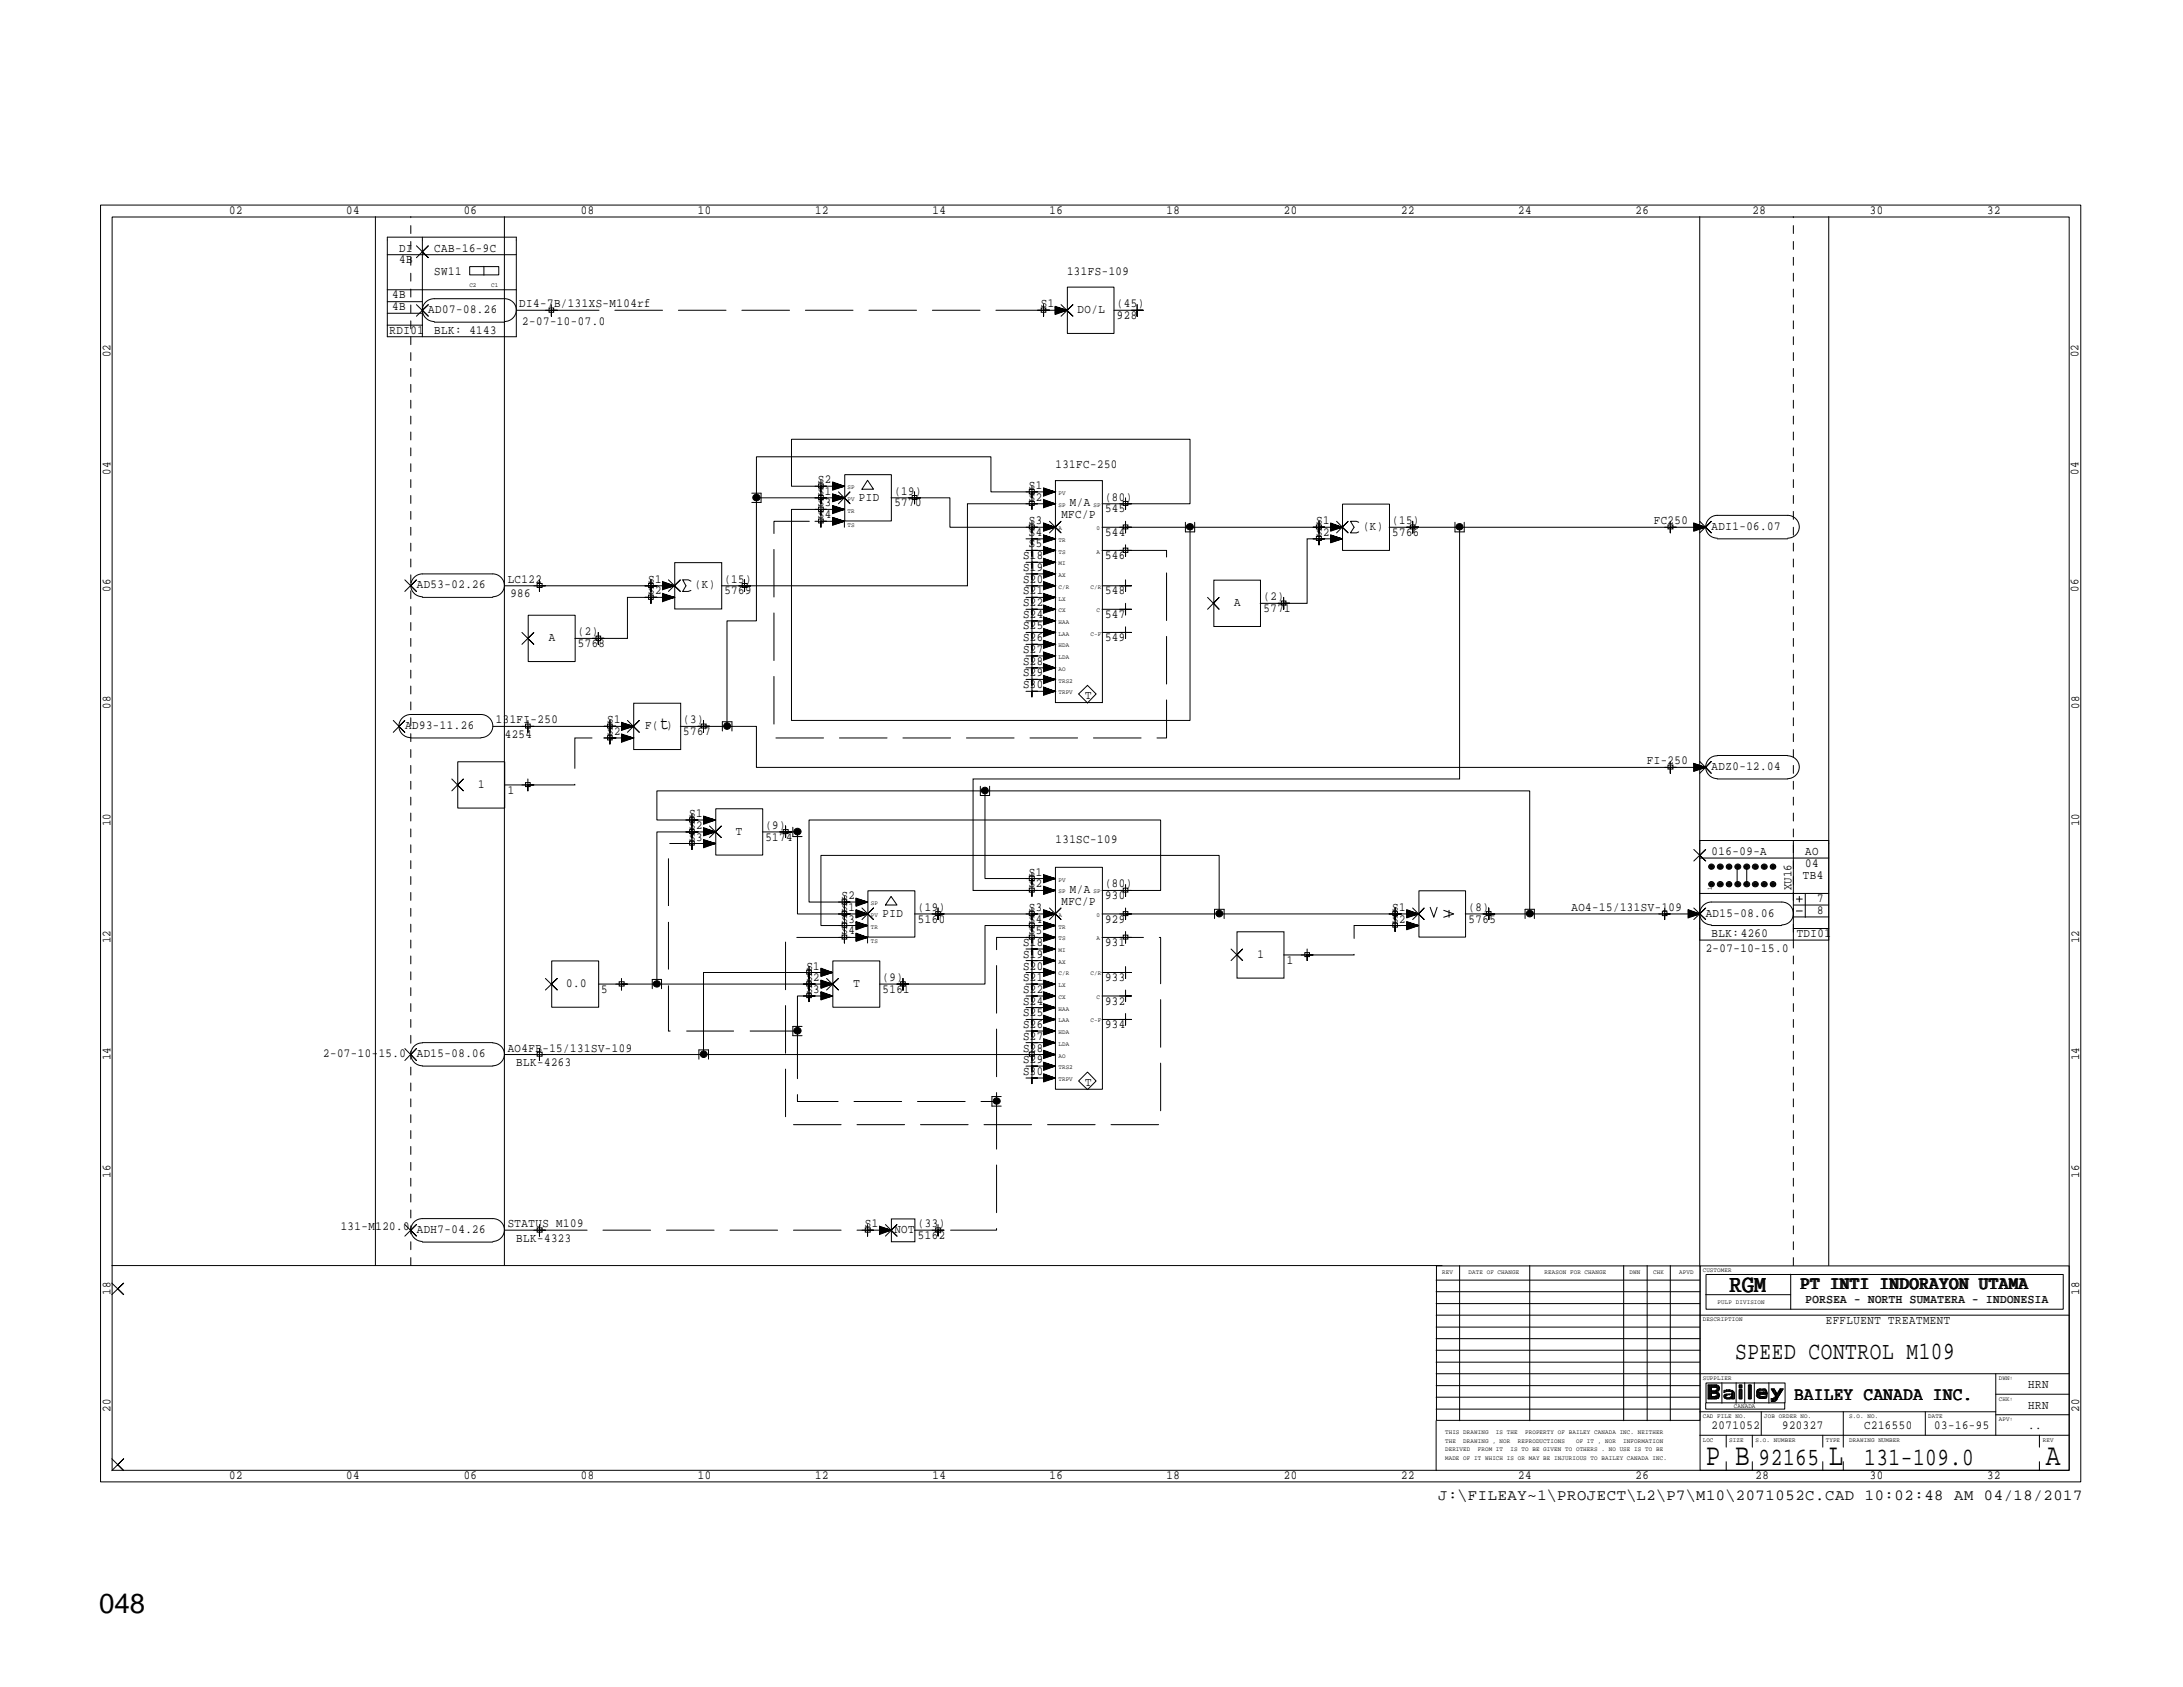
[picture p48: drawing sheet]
<svg xmlns="http://www.w3.org/2000/svg" width="279mm" height="216mm" viewBox="0 0 279 216" stroke-linecap="round" stroke-linejoin="round" font-family="sans-serif">
<defs><g id="words">
<g font-size="4">
<text x="218.3" y="187.4">P B</text>
<text x="234.1" y="187.4">L</text>
<text x="261.8" y="187.4">A</text>
</g>
<text font-size="3.5" x="12.7" y="206.4">048</text>
<g font-size="3.2">
<text x="221.3" y="165.3">RGM</text>
<text x="222.1" y="173.9">SPEED CONTROL M109</text>
<text x="225.1" y="187.4">92165</text>
<text x="238.6" y="187.5">131-109.0</text>
</g>
<g font-size="2.4">
<text x="84.5" y="93.3">t</text>
<text x="230.5" y="164.9">PT INTI INDORAYON UTAMA</text>
<text x="229.7" y="179.2">BAILEY CANADA INC.</text>
</g>
<text font-size="2" x="184.1" y="192">J:\FILEAY~1\PROJECT\L2\P7\M10\2071052C.CAD 10:02:48 AM 04/18/2017</text>
<g font-size="1.6">
<text x="29.3" y="27.3">02</text>
<text x="44.3" y="27.3">04</text>
<text x="59.4" y="27.3">06</text>
<text x="74.3" y="27.3">08</text>
<text x="89.3" y="27.3">10</text>
<text x="104.4" y="27.3">12</text>
<text x="119.3" y="27.3">14</text>
<text x="134.3" y="27.3">16</text>
<text x="149.3" y="27.3">18</text>
<text x="164.3" y="27.3">20</text>
<text x="179.3" y="27.3">22</text>
<text x="194.3" y="27.3">24</text>
<text x="209.3" y="27.3">26</text>
<text x="224.3" y="27.3">28</text>
<text x="239.3" y="27.3">30</text>
<text x="254.3" y="27.3">32</text>
<text x="51.1" y="33.7">4B</text>
<text x="51.1" y="32.2">DI</text>
<text x="55.6" y="32.2">CAB-16-9C</text>
<text x="55.6" y="35.2">SW11</text>
<text x="136.6" y="35.2">131FS-109</text>
<text x="50.2" y="38.2">4B</text>
<text x="50.2" y="39.7">4B</text>
<text x="54.8" y="40.1">AD07-08.26</text>
<text x="66.5" y="39.3">DI4-7B/131XS-M104rf</text>
<text x="66.8" y="41.6">2-07-10-07.0</text>
<text x="133.2" y="39.3">S1</text>
<text x="137.9" y="40.1">DO/L</text>
<text x="143" y="40.8">928</text>
<text x="143" y="39.3">(45)</text>
<text x="14.1" y="45.7" transform="rotate(-90 14.1 45.7)">02</text>
<text x="49.9" y="42.7">RDI01</text>
<text x="55.6" y="42.7">BLK: 4143</text>
<text x="266" y="45.7" transform="rotate(-90 266 45.7)">02</text>
<text x="135.1" y="59.9">131FC-250</text>
<text x="14.1" y="60.7" transform="rotate(-90 14.1 60.7)">04</text>
<text x="104.7" y="61.8">S2</text>
<text x="104.7" y="63.3">S1</text>
<text x="104.7" y="64.8">S3</text>
<text x="109.9" y="64.1">PID</text>
<text x="114.5" y="64.8">5770</text>
<text x="114.5" y="63.3">(19)</text>
<text x="131.7" y="64.1">S2</text>
<text x="131.7" y="62.6">S1</text>
<text x="136.9" y="64.8">M/A</text>
<text x="141.4" y="65.6">545</text>
<text x="141.4" y="64.1">(80)</text>
<text x="266" y="60.7" transform="rotate(-90 266 60.7)">04</text>
<text x="104.7" y="66.3">S4</text>
<text x="130.9" y="71.6">S18</text>
<text x="131.7" y="70.1">S5</text>
<text x="131.7" y="68.6">S4</text>
<text x="131.7" y="67.1">S3</text>
<text x="135.8" y="66.3">MFC/P</text>
<text x="141.4" y="68.6">544</text>
<text x="141.4" y="71.6">546</text>
<text x="168.4" y="68.6">S2</text>
<text x="168.4" y="67.1">S1</text>
<text x="174.5" y="67.8">(K)</text>
<text x="178.2" y="68.6">5766</text>
<text x="178.2" y="67.1">(15)</text>
<text x="211.7" y="67.1">FC250</text>
<text x="219.1" y="67.8">ADI1-06.07</text>
<text x="14.1" y="75.7" transform="rotate(-90 14.1 75.7)">06</text>
<text x="53.3" y="75.3">AD53-02.26</text>
<text x="65" y="74.6">LC122</text>
<text x="65.3" y="76.5">986</text>
<text x="83" y="76.1">S2</text>
<text x="83" y="74.6">S1</text>
<text x="88.9" y="75.3">(K)</text>
<text x="92.7" y="76.1">5769</text>
<text x="92.7" y="74.6">(15)</text>
<text x="130.9" y="77.6">S22</text>
<text x="130.9" y="76.1">S21</text>
<text x="130.9" y="74.6">S20</text>
<text x="130.9" y="73.1">S19</text>
<text x="141.4" y="76.1">548</text>
<text x="157.9" y="77.6">A</text>
<text x="161.7" y="76.8">(2)</text>
<text x="266" y="75.7" transform="rotate(-90 266 75.7)">06</text>
<text x="70.2" y="82.1">A</text>
<text x="74" y="82.8">5768</text>
<text x="74" y="81.3">(2)</text>
<text x="130.9" y="83.6">S27</text>
<text x="130.9" y="82.1">S26</text>
<text x="130.9" y="80.6">S25</text>
<text x="130.9" y="79.1">S24</text>
<text x="141.4" y="79.1">547</text>
<text x="141.4" y="82.1">549</text>
<text x="161.7" y="78.3">5771</text>
<text x="130.9" y="88.1">S30</text>
<text x="130.9" y="86.6">S29</text>
<text x="130.9" y="85.1">S28</text>
<text x="138.9" y="89.5">T</text>
<text x="14.1" y="90.7" transform="rotate(-90 14.1 90.7)">08</text>
<text x="51.9" y="93.3">AD93-11.26</text>
<text x="63.5" y="92.6">131FI-250</text>
<text x="64.6" y="94.4">4254</text>
<text x="77.7" y="94.1">S2</text>
<text x="77.7" y="92.6">S1</text>
<text x="82.6" y="93.3">F( )</text>
<text x="87.5" y="94.1">5767</text>
<text x="87.5" y="92.6">(3)</text>
<text x="266.1" y="90.7" transform="rotate(-90 266.1 90.7)">08</text>
<text x="61.2" y="100.8">1</text>
<text x="65" y="101.6">1</text>
<text x="210.8" y="97.8">FI-250</text>
<text x="219.1" y="98.5">ADZ0-12.04</text>
<text x="14.1" y="105.7" transform="rotate(-90 14.1 105.7)">10</text>
<text x="88.2" y="107.6">S3</text>
<text x="88.2" y="106.1">S2</text>
<text x="88.2" y="104.6">S1</text>
<text x="94.2" y="106.8">T</text>
<text x="98" y="106.1">(9)</text>
<text x="98" y="107.6">5174</text>
<text x="135.1" y="107.9">131SC-109</text>
<text x="266.1" y="105.7" transform="rotate(-90 266.1 105.7)">10</text>
<text x="131.7" y="113.6">S2</text>
<text x="131.7" y="112.1">S1</text>
<text x="141.4" y="113.6">(80)</text>
<text x="219.1" y="109.4">016-09-A</text>
<text x="229.3" y="114" transform="rotate(-90 229.3 114)">XU16</text>
<text x="230.8" y="112.4">TB4</text>
<text x="231.1" y="111">04</text>
<text x="231.1" y="109.4">AO</text>
<text x="107.7" y="115.1">S2</text>
<text x="107.7" y="116.6">S1</text>
<text x="107.7" y="119.5">S4</text>
<text x="107.7" y="118.1">S3</text>
<text x="112.9" y="117.3">PID</text>
<text x="117.5" y="118.1">5160</text>
<text x="117.5" y="116.6">(19)</text>
<text x="131.7" y="119.5">S5</text>
<text x="131.7" y="118.1">S4</text>
<text x="131.7" y="116.6">S3</text>
<text x="135.8" y="115.8">MFC/P</text>
<text x="136.9" y="114.3">M/A</text>
<text x="141.4" y="118.1">929</text>
<text x="141.4" y="115.1">930</text>
<text x="178.2" y="118.1">S2</text>
<text x="178.2" y="116.6">S1</text>
<text x="188" y="118.1">5765</text>
<text x="188" y="116.6">(8)</text>
<text x="201.1" y="116.6">AO4-15/131SV-109</text>
<text x="218.3" y="117.3">AD15-08.06</text>
<text x="219.1" y="119.9">BLK:4260</text>
<text x="230" y="119.9">TDI01</text>
<text x="232.6" y="116.9">8</text>
<text x="232.6" y="115.4">7</text>
<text x="14.1" y="120.7" transform="rotate(-90 14.1 120.7)">12</text>
<text x="103.2" y="125.6">S2</text>
<text x="103.2" y="124.1">S1</text>
<text x="112.9" y="125.6">(9)</text>
<text x="130.9" y="125.6">S21</text>
<text x="130.9" y="124.1">S20</text>
<text x="130.9" y="122.6">S19</text>
<text x="130.9" y="121.1">S18</text>
<text x="141.4" y="121.1">931</text>
<text x="141.4" y="125.6">933</text>
<text x="160.9" y="122.6">1</text>
<text x="164.7" y="123.3">1</text>
<text x="218.3" y="121.8">2-07-10-15.0</text>
<text x="266.1" y="120.7" transform="rotate(-90 266.1 120.7)">12</text>
<text x="72.5" y="126.3">0.0</text>
<text x="77" y="127">5</text>
<text x="103.2" y="127">S3</text>
<text x="109.2" y="126.3">T</text>
<text x="112.9" y="127">5161</text>
<text x="130.9" y="131.6">S26</text>
<text x="130.9" y="130">S25</text>
<text x="130.9" y="128.6">S24</text>
<text x="130.9" y="127">S22</text>
<text x="141.4" y="128.6">932</text>
<text x="141.4" y="131.6">934</text>
<text x="14.1" y="135.7" transform="rotate(-90 14.1 135.7)">14</text>
<text x="41.4" y="135.3">2-07-10-15.0</text>
<text x="53.3" y="135.3">AD15-08.06</text>
<text x="65" y="134.6">AO4FB-15/131SV-109</text>
<text x="66.1" y="136.4">BLK-4263</text>
<text x="130.9" y="137.5">S30</text>
<text x="130.9" y="136.1">S29</text>
<text x="130.9" y="134.6">S28</text>
<text x="130.9" y="133.1">S27</text>
<text x="266.1" y="135.7" transform="rotate(-90 266.1 135.7)">14</text>
<text x="138.9" y="139">T</text>
<text x="14.1" y="150.7" transform="rotate(-90 14.1 150.7)">16</text>
<text x="266.1" y="150.7" transform="rotate(-90 266.1 150.7)">16</text>
<text x="43.6" y="157.4">131-M120.0</text>
<text x="53.3" y="157.8">ADH7-04.26</text>
<text x="65" y="157.1">STATUS M109</text>
<text x="66.1" y="158.9">BLK-4323</text>
<text x="110.7" y="157.1">S1</text>
<text x="114.5" y="157.8">NOT</text>
<text x="117.5" y="158.5">5162</text>
<text x="117.5" y="157.1">(33)</text>
<text x="14.1" y="165.7" transform="rotate(-90 14.1 165.7)">18</text>
<text x="231.1" y="166.8">PORSEA - NORTH SUMATERA - INDONESIA</text>
<text x="266.1" y="165.7" transform="rotate(-90 266.1 165.7)">18</text>
<text x="233.7" y="169.4">EFFLUENT TREATMENT</text>
<text x="259.6" y="177.7">HRN</text>
<text x="14.1" y="180.7" transform="rotate(-90 14.1 180.7)">20</text>
<text x="219.1" y="182.9">2071052</text>
<text x="228.1" y="182.9">920327</text>
<text x="238.6" y="182.9">C216550</text>
<text x="247.6" y="182.9">03-16-95</text>
<text x="259.6" y="180.3">HRN</text>
<text x="259.6" y="182.9">..</text>
<text x="266.1" y="180.7" transform="rotate(-90 266.1 180.7)">20</text>
<text x="29.3" y="189.3">02</text>
<text x="44.3" y="189.3">04</text>
<text x="59.4" y="189.3">06</text>
<text x="74.3" y="189.3">08</text>
<text x="89.3" y="189.3">10</text>
<text x="104.3" y="189.3">12</text>
<text x="119.3" y="189.3">14</text>
<text x="134.3" y="189.3">16</text>
<text x="149.3" y="189.3">18</text>
<text x="164.3" y="189.3">20</text>
<text x="179.3" y="189.3">22</text>
<text x="194.3" y="189.3">24</text>
<text x="209.3" y="189.3">26</text>
<text x="224.7" y="189.3">28</text>
<text x="239.3" y="189.3">30</text>
<text x="254.3" y="189.3">32</text>
</g>
<g font-size=".8">
<text x="60.1" y="36.7">C2</text>
<text x="62.9" y="36.7">C1</text>
<text x="108.5" y="65.6">TR</text>
<text x="108.5" y="64.1">PV</text>
<text x="108.5" y="62.6">SP</text>
<text x="135.5" y="64.9">SP</text>
<text x="135.5" y="63.4">PV</text>
<text x="140" y="64.9">SP</text>
<text x="108.5" y="67.5">TS</text>
<text x="135.5" y="70.9">TS</text>
<text x="135.5" y="69.3">TR</text>
<text x="135.5" y="67.9">A</text>
<text x="140.3" y="70.9">A</text>
<text x="140.3" y="67.9">0</text>
<text x="135.5" y="76.9">LX</text>
<text x="135.5" y="75.4">C/R</text>
<text x="135.5" y="73.9">AX</text>
<text x="135.5" y="72.3">MI</text>
<text x="139.6" y="75.4">C/R</text>
<text x="135.5" y="82.8">HDA</text>
<text x="135.5" y="81.4">LAA</text>
<text x="135.5" y="79.8">HAA</text>
<text x="135.5" y="78.4">CX</text>
<text x="139.6" y="81.4">C-F</text>
<text x="140.3" y="78.4">C</text>
<text x="135.5" y="88.9">TRPV</text>
<text x="135.5" y="87.4">TRS2</text>
<text x="135.5" y="85.9">AO</text>
<text x="135.5" y="84.4">LDA</text>
<text x="135.5" y="112.9">PV</text>
<text x="219.1" y="114" transform="rotate(-90 219.1 114)">1</text>
<text x="111.5" y="118.9">TR</text>
<text x="111.5" y="117.3">PV</text>
<text x="111.5" y="115.9">SP</text>
<text x="135.5" y="118.9">TR</text>
<text x="135.5" y="117.3">A</text>
<text x="135.5" y="114.3">SP</text>
<text x="140" y="114.3">SP</text>
<text x="140.3" y="117.3">0</text>
<text x="111.5" y="120.7">TS</text>
<text x="135.5" y="124.8">C/R</text>
<text x="135.5" y="123.4">AX</text>
<text x="135.5" y="121.8">MI</text>
<text x="135.5" y="120.4">TS</text>
<text x="139.6" y="124.8">C/R</text>
<text x="140.3" y="120.4">A</text>
<text x="135.5" y="130.9">LAA</text>
<text x="135.5" y="129.4">HAA</text>
<text x="135.5" y="127.8">CX</text>
<text x="135.5" y="126.4">LX</text>
<text x="139.6" y="130.9">C-F</text>
<text x="140.3" y="127.8">C</text>
<text x="135.5" y="136.9">TRS2</text>
<text x="135.5" y="135.3">AO</text>
<text x="135.5" y="133.9">LDA</text>
<text x="135.5" y="132.3">HDA</text>
<text x="135.5" y="138.3">TRPV</text>
<text x="184.6" y="163.1">REV</text>
<text x="188" y="163.1">DATE OF CHANGE</text>
<text x="197.7" y="163.1">REASON FOR CHANGE</text>
<text x="208.6" y="163.1">DWN</text>
<text x="211.6" y="163.1">CHK</text>
<text x="214.9" y="163.1">APVD</text>
<text x="217.9" y="162.7">CUSTOMER</text>
<text x="219.8" y="166.8">PULP DIVISION</text>
<text x="217.9" y="169.1">DESCRIPTION</text>
<text x="217.9" y="176.6">SUPPLIER</text>
<text x="255.8" y="179.2">CHK:</text>
<text x="255.8" y="176.6">DWN:</text>
<text x="185" y="185.8">DERIVED</text>
<text x="185" y="184.6">THE</text>
<text x="185" y="183.5">THIS DRAWING</text>
<text x="187.3" y="184.6">DRAWING , NOR</text>
<text x="189.1" y="185.8">FROM IT</text>
<text x="191.5" y="183.5">IS THE</text>
<text x="193.3" y="185.8">IS TO BE GIVEN TO OTHERS . NO USE IS TO BE</text>
<text x="194.3" y="184.6">REPRODUCTIONS</text>
<text x="195.2" y="183.5">PROPERTY OF BAILEY CANADA INC. NEITHER</text>
<text x="201.7" y="184.6">OF IT , NOR</text>
<text x="207.8" y="184.6">INFORMATION</text>
<text x="217.9" y="184.5">LOC</text>
<text x="217.9" y="181.5">CAD FILE NO.</text>
<text x="221.3" y="184.5">SIZE</text>
<text x="221.9" y="180.2">CANADA</text>
<text x="224.7" y="184.5">S.O. NUMBER</text>
<text x="225.8" y="181.5">JOB ORDER NO.</text>
<text x="233.7" y="184.5">TYPE</text>
<text x="236.7" y="184.5">DRAWING NUMBER</text>
<text x="236.7" y="181.5">S.O. NO.</text>
<text x="246.8" y="181.5">DATE</text>
<text x="255.8" y="181.9">APV:</text>
<text x="261.4" y="184.5">REV</text>
<text x="185" y="186.9">MADE OF IT WHICH IS OR MAY BE INJURIOUS TO BAILEY CANADA INC.</text>
</g>
</g></defs>
<path d="M102.1 132h-16.5v-24.1h3" fill="none" stroke="#000" stroke-width=".13" stroke-dasharray="6.1 2" stroke-linecap="butt"/>
<g fill="#000">
<circle cx="96.8" cy="63.7" r=".45"/>
<circle cx="152.3" cy="67.4" r=".42"/>
<circle cx="186.8" cy="67.4" r=".42"/>
<circle cx="93.1" cy="92.9" r=".44"/>
<circle cx="102.1" cy="106.4" r=".44"/>
<circle cx="126.1" cy="101.2" r=".43"/>
<circle cx="156.1" cy="116.9" r=".43"/>
<circle cx="195.8" cy="116.9" r=".44"/>
<circle cx="84.1" cy="125.9" r=".42"/>
<circle cx="90.1" cy="134.9" r=".43"/>
<circle cx="102.1" cy="131.9" r=".45"/>
<circle cx="127.6" cy="140.9" r=".43"/>
</g>
<g fill="none" stroke="#000" stroke-width=".13">
<path d="M12.9 26.2h253.4v163.5h-253.4zM14.4 27.8h250.4v160.4h-250.4zM48 27.7v134.3M49.6 30.4h16.5v12.7h-16.5zM49.6 37.1h16.5M49.6 32.6h16.5M49.6 38.6h4.5M53.3 39l1.5 1.5-.7-.8 .7-.7-1.5 1.5M53.3 31.5l1.5 1.5-.7-.8 .7-.7-1.5 1.5M54.1 30.4v12.7M60.1 34.1h3.7v1.1h-3.7zM61.9 34.1v1.1"/>
<path d="M64.6 27.7v134.3M66.1 39.7h4.5M70.3 39.4h.6v.6h-.6zM70.6 39v1.5v-.8h.7h-1.5M133.3 39.4h.6v.6h-.6zM133.6 39v1.5v-.8h.7h-1.5M135 40l1.6-.3-1.6 .3M135 39.8l1.6-.1-1.6 .2M135 39.6l1.6 .1h-3M135 39.5l1.6 .2-1.6-.1M135 39.3l1.6 .4-1.6-.3M135 39.3l1.6 .4-1.6 .6v-1.1l1.6 .5"/>
<path d="M135.8 39l1.5 1.5-.7-.8 .7-.7-1.5 1.5M136.6 36.7h6v6h-6zM142.6 39.7h2.9M145.5 39v1.5v-.8h.8h-1.5M217.5 27.7v134.3M234.1 27.7v134.3M49.6 41.6h4.5M49.6 40.1h4.5M55.6 41.1a1.46 1.46 0 0 1-1.5-1.4 1.46 1.46 0 0 1 1.5-1.5h9a1.46 1.46 0 0 1 1.5 1.5 1.46 1.46 0 0 1-1.5 1.4M55.6 41.2h9M135 40.1l1.6-.4-1.6 .5M51.8 74.2l1.5 1.5-.7-.7 .7-.8-1.5 1.5"/>
<path d="M54.1 76.4a1.46 1.46 0 0 1-1.5-1.5 1.46 1.46 0 0 1 1.5-1.5h9a1.46 1.46 0 0 1 1.5 1.5 1.46 1.46 0 0 1-1.5 1.5M54.1 76.5h9M67.6 78.7h6v6h-6zM68.7 74.7h.7v.5h-.7zM69 74.2v1.5v-.7h.8h-1.5M83 74.7h.6v.5h-.6zM83 76.2h.6v.5h-.6zM83.3 74.2v1.5v-.7h.8h-1.6M83.3 75.7v1.5v-.7h.8h-1.6M84.8 75.4l1.5-.4-1.5 .4M84.8 75.2l1.5-.2-1.5 .3M84.8 75.1l1.5-.1-1.5 .1"/>
<path d="M84.8 74.9l1.5 .1h-21.7M84.8 74.7l1.5 .3-1.5-.2M84.8 74.6l1.5 .4-1.5-.3M84.8 74.5l1.5 .5-1.5 .5v-1.1l1.5 .6M84.8 76.8l1.5-.3-1.5 .4M84.8 76.7l1.5-.2-1.5 .2M84.8 76.5h1.5l-1.5 .1M84.8 76.4l1.5 .1h-6v5.2h-6.7M84.8 76.2l1.5 .3-1.5-.2M84.8 76.1l1.5 .4-1.5-.3M84.8 76l1.5 .5-1.5 .5v-1.1l1.5 .6M85.6 74.2l1.5 1.5-.8-.7 .8-.8-1.5 1.5"/>
<path d="M86.4 72h6v5.9h-6zM88.4 74.4l-.3-.2h-.7l.4 .8-.4 .7h.7l.3-.1M95 74.7h.6v.5h-.6zM95.3 74.2v1.5v-.7h.8h-1.5M96.2 63.1h1.2v1.2h-1.2M96.8 63.7v15.8h-3.8v13.5M104.8 63.4h.6v.5h-.6zM104.8 61.9h.6v.5h-.6zM104.8 64.9h.6v.5h-.6zM104.8 66.4h.6v.5h-.6zM105.1 62.9v1.6v-.8h.7h-1.5M105.1 61.5v1.4v-.7h.7h-1.5"/>
<path d="M105.1 64.5v1.5v-.8h.7h-1.5M105.1 66v1.5v-.8h.7h-1.5M106.6 64.1l1.5-.4-1.5 .5M106.6 63.9l1.5-.2-1.5 .3M106.6 63.8l1.5-.1-1.5 .2M106.6 63.6l1.5 .1h-11.3M106.6 63.5l1.5 .2-1.5-.1M106.6 63.3l1.5 .4-1.5-.3M106.6 63.2l1.5 .5-1.5 .5v-1l1.5 .5M106.6 67.1l1.5-.4-1.5 .5M106.6 66.9l1.5-.2-1.5 .3M106.6 66.8l1.5-.1-1.5 .1"/>
<path d="M106.6 66.6l1.5 .1h-3M106.6 66.5l1.5 .2-1.5-.2M106.6 66.3l1.5 .4-1.5-.3M106.6 66.3l1.5 .4-1.5 .5v-1l1.5 .5v.8M106.6 65.6l1.5-.4-1.5 .5M106.6 65.4l1.5-.2-1.5 .3M106.6 65.3l1.5-.1-1.5 .2M106.6 65.1l1.5 .1h-6.8v27h51v-24.7M106.6 65l1.5 .2-1.5-.1M106.6 64.9l1.5 .3-1.5-.3M106.6 64.8l1.5 .4-1.5 .5v-1l1.5 .5M106.6 62.6l1.5-.4-1.5 .5"/>
<path d="M106.6 62.4l1.5-.2-1.5 .3M106.6 62.3l1.5-.1-1.5 .2M106.6 62.1l1.5 .1h-6.8v-6h51v8.3h-11.2M106.6 62l1.5 .2-1.5-.1M106.6 61.8l1.5 .4-1.5-.3M106.6 61.8l1.5 .4-1.5 .5v-1l1.5 .5M107.3 62.9l1.5 1.6-.7-.8 .7-.8-1.5 1.6M108.1 60.7h6v6h-6zM111 61.5l.8 1.1h-1.5zM114 63.7h7.6v3.8h13.4l-1.4-.1M116.8 63.4h.5v.5h-.5zM117 62.9v1.6v-.8h.8h-1.5"/>
<path d="M131.7 62.7h.7v.5h-.7zM131.7 64.2h.7v.5h-.7zM131.7 67.2h.7v.5h-.7zM132.1 62.2v1.5v-.8h.7h-1.5M132.1 63.7v1.5v-.7h.7h-1.5M132.1 66.7v1.5v-.7h.7h-1.5M132.1 68.2v1.5v-.7h.7h-1.5M132.1 69.7v1.5v-.8h.7h-1.5M132.1 71.2v1.5v-.7h.7h-1.5M132.1 72.7v1.5v-.8h.7h-1.5M132.1 74.2v1.5v-.7h.7h-1.5M132.1 75.7v1.5v-.7h.7h-1.5"/>
<path d="M132.1 77.2v1.5v-.7h.7h-1.5M132.1 78.7v1.5v-.7h.7h-1.5M133.6 79.8l1.4-.3-1.4 .4M133.6 79.7l1.4-.2-1.4 .3M133.6 79.5h1.4l-1.4 .1M133.6 79.4l1.4 .1h-2.9M133.6 79.2l1.4 .3-1.4-.2M133.6 79.1l1.4 .4-1.4-.3M133.6 79l1.4 .5-1.4 .5v-1l1.4 .5M133.6 78.3l1.4-.3-1.4 .4M133.6 78.2l1.4-.2-1.4 .3M133.6 78h1.4l-1.4 .1"/>
<path d="M133.6 77.9l1.4 .1h-2.9M133.6 77.7l1.4 .3-1.4-.2M133.6 77.6l1.4 .4-1.4-.3M133.6 77.5l1.4 .5-1.4 .5v-1.1l1.4 .6M133.6 76.8l1.4-.3-1.4 .4M133.6 76.7l1.4-.2-1.4 .2M133.6 76.5h1.4l-1.4 .1M133.6 76.4l1.4 .1h-2.9M133.6 76.2l1.4 .3-1.4-.2M133.6 76.1l1.4 .4-1.4-.3M133.6 76l1.4 .5-1.4 .5v-1.1l1.4 .6M133.6 75.4l1.4-.4-1.4 .4"/>
<path d="M133.6 75.2l1.4-.2-1.4 .3M133.6 75.1l1.4-.1-1.4 .1M133.6 74.9l1.4 .1h-2.9M133.6 74.7l1.4 .3-1.4-.2M133.6 74.6l1.4 .4-1.4-.3M133.6 74.5l1.4 .5-1.4 .5v-1.1l1.4 .6M133.6 73.8l1.4-.4-1.4 .5M133.6 73.7l1.4-.3-1.4 .3M133.6 73.5l1.4-.1-1.4 .2M133.6 73.4h1.4h-2.9M133.6 73.2l1.4 .2-1.4-.1M133.6 73.1l1.4 .3-1.4-.2"/>
<path d="M133.6 73l1.4 .4-1.4 .6v-1.1l1.4 .5M133.6 72.3l1.4-.3-1.4 .4M133.6 72.2l1.4-.2-1.4 .3M133.6 72h1.4l-1.4 .1M133.6 71.9l1.4 .1h-2.9M133.6 71.8l1.4 .2-1.4-.2M133.6 71.6l1.4 .4-1.4-.3M133.6 71.5l1.4 .5-1.4 .5v-1l1.4 .5M133.6 70.8l1.4-.4-1.4 .5M133.6 70.7l1.4-.3-1.4 .4M133.6 70.5l1.4-.1-1.4 .2M133.6 70.4h1.4h-2.9"/>
<path d="M133.6 70.2l1.4 .2-1.4-.1M133.6 70.1l1.4 .3-1.4-.3M133.6 70l1.4 .4-1.4 .6v-1.1l1.4 .5M133.6 69.3l1.4-.3-1.4 .4M133.6 69.2l1.4-.2-1.4 .3M133.6 69h1.4l-1.4 .1M133.6 68.9l1.4 .1h-2.9M133.6 68.7l1.4 .3-1.4-.2M133.6 68.6l1.4 .4-1.4-.3M133.6 68.5l1.4 .5-1.4 .5v-1l1.4 .5M133.6 67.8l1.4-.3-1.4 .4M133.6 67.7l1.4-.2-1.4 .3"/>
<path d="M133.6 67.5h1.4l-1.4 .1M133.6 67.2l1.4 .3-1.4-.2M133.6 67.1l1.4 .4-1.4-.3M133.6 67l1.4 .5-1.4 .5v-1.1l1.4 .6M133.6 64.9l1.4-.4-1.4 .4M133.6 64.7l1.4-.2-1.4 .3M133.6 64.6l1.4-.1-1.4 .1M133.6 64.4l1.4 .1h-11.2v10.5h-31.5M133.6 64.2l1.4 .3-1.4-.2M133.6 64.1l1.4 .4-1.4-.3M133.6 64l1.4 .5-1.4 .5v-1.1l1.4 .6M133.6 63.3l1.4-.4-1.4 .5"/>
<path d="M133.6 63.2l1.4-.3-1.4 .3M133.6 63l1.4-.1-1.4 .2M133.6 62.9h1.4h-8.2v-4.4h-30v5.2M133.6 62.7l1.4 .2-1.4-.1M133.6 62.6l1.4 .3-1.4-.2M133.6 62.5l1.4 .4-1.4 .6v-1.1l1.4 .5M134.3 66.7l1.5 1.5-.8-.7 .8-.8-1.5 1.5M135.1 61.5h6v28.4h-6zM141.1 78h3M141.1 75h3M141.1 70.4h3M143.8 67.2h.6v.5h-.6z"/>
<path d="M143.8 64.2h.6v.5h-.6zM143.8 70.1h.6v.6h-.6zM144.1 66.7v1.5v-.7h.7h-1.5M144.1 63.7v1.5v-.7h.7h-1.5M144.1 69.7v1.5v-.8h.7h-1.5M144.1 77.2v1.5v-.7h.7h-1.5M144.1 74.2v1.5v-.7h.7h-1.5M151.7 66.8v1.3h1.2v-1.3M154.6 76.5l1.4 1.5-.7-.8 .7-.7-1.4 1.5M155.4 74.3h5.9v5.9h-5.9zM164 76.9h.6v.5h-.6zM164.3 76.5v1.5v-.8h.8h-1.5"/>
<path d="M168.5 67.2h.6v.5h-.6zM168.5 68.7h.6v.5h-.6zM168.8 66.7v1.5v-.7h.7h-1.4M168.8 68.2v1.5v-.7h.7h-1.4M170.3 67.8l1.5-.3-1.5 .4M170.3 67.7l1.5-.2-1.5 .3M170.3 67.5h1.5l-1.5 .1M170.3 67.4l1.5 .1h-30.7M170.3 67.2l1.5 .3-1.5-.2M170.3 67.1l1.5 .4-1.5-.3M170.3 67l1.5 .5-1.5 .5v-1.1l1.5 .6M170.3 69.3l1.5-.3-1.5 .4"/>
<path d="M170.3 69.2l1.5-.2-1.5 .3M170.3 69h1.5l-1.5 .1M170.3 68.9l1.5 .1h-4.5v8.2h-6M170.3 68.7l1.5 .3-1.5-.2M170.3 68.6l1.5 .4-1.5-.3M170.3 68.5l1.5 .5-1.5 .5v-1l1.5 .5M171.1 66.7l1.4 1.5-.7-.7 .7-.8-1.4 1.5M171.8 64.5h6v5.9h-6zM173.9 66.8l-.3-.1h-.8l.5 .8-.5 .7h.8l.3-.1M180.5 67.2h.6v.5h-.6zM180.8 66.7v1.5v-.7h.8h-1.6M186.2 66.8v1.3h1.2v-1.3"/>
<path d="M186.8 67.5v32.2h-62.3v14.3h10.5l-1.4-.1M213.5 67.2h.6v.5h-.6zM213.8 66.7v1.5v-.7h.7h-1.4M216.8 67.8l1.5-.3-1.5 .4M216.8 67.7l1.5-.2-1.5 .3M216.8 67.5h1.5l-1.5 .1M216.8 67.4l1.5 .1h-1.5M216.8 67.2l1.5 .3-1.5-.2M216.8 67.1l1.5 .4-1.5-.3M216.8 67l1.5 .5-1.5 .5v-1.1l1.5 .6h-40.5M217.5 66.7l1.5 1.5-.7-.7 .7-.8-1.5 1.5M219.8 68.9a1.46 1.46 0 0 1-1.5-1.5 1.46 1.46 0 0 1 1.5-1.4h9a1.46 1.46 0 0 1 1.5 1.4 1.46 1.46 0 0 1-1.5 1.5"/>
<path d="M219.8 69h9M50.3 92.2l1.5 1.5-.7-.7 .7-.8-1.5 1.5M52.6 94.4a1.48 1.48 0 0 1-1.5-1.5 1.48 1.48 0 0 1 1.5-1.5h9a1.48 1.48 0 0 1 1.5 1.5 1.48 1.48 0 0 1-1.5 1.5M52.6 94.4h9M57.8 99.7l1.5 1.5-.8-.7 .8-.8-1.5 1.5M58.6 97.5h6v5.9h-6zM66.8 80.9l1.5 1.6-.7-.8 .7-.8-1.5 1.6M67.3 92.7h.6v.5h-.6zM67.6 99.7v1.5v-.7h.7h-1.5M67.6 92.2v1.5v-.7h.7h-1.5M76.3 81.4h.6v.6h-.6zM76.6 80.9v1.6v-.8h.7h-1.5"/>
<path d="M77.8 92.7h.6v.5h-.6zM77.8 94.1h.6v.6h-.6zM78.1 92.2v1.5v-.7h.7h-1.5M78.1 93.7v1.5v-.8h.7h-1.5M79.5 93.3l1.6-.3-1.6 .4M79.5 93.2l1.6-.2-1.6 .3M79.5 93h1.6l-1.6 .1M79.5 92.9l1.6 .1h-18M79.5 92.8l1.6 .2-1.6-.2M79.5 92.6l1.6 .4-1.6-.3M79.5 92.5l1.6 .5-1.6 .5v-1l1.6 .5M79.5 94.8l1.6-.4-1.6 .5"/>
<path d="M79.5 94.7l1.6-.3-1.6 .3M79.5 94.5l1.6-.1-1.6 .2M79.5 94.4h1.6h-3M79.5 94.2l1.6 .2-1.6-.1M79.5 94.1l1.6 .3-1.6-.3M79.5 94l1.6 .4-1.6 .6v-1.1l1.6 .5M80.3 92.2l1.5 1.5-.7-.7 .7-.8-1.5 1.5M81.1 90h6v5.9h-6zM89.7 92.7h.7v.5h-.7zM90 92.2v1.5v-.7h.8h-1.5M92.5 93.6v-1.2h1.2v1.2M93 93h3.8v5.2h121.5l-1.5-.5v1l1.5-.5-1.5-.5"/>
<path d="M93 93h-5.9M132.1 80.2v1.5v-.8h.7h-1.5M132.1 81.7v1.5v-.7h.7h-1.5M132.1 83.2v1.5v-.8h.7h-1.5M132.1 84.7v1.5v-.7h.7h-1.5M132.1 86.2v1.5v-.7h.7h-1.5M132.1 87.7v1.5v-.7h.7h-1.5M133.6 88.8l1.4-.3-1.4 .4M133.6 88.7l1.4-.2-1.4 .3M133.6 88.5h1.4l-1.4 .1M133.6 88.4l1.4 .1h-2.9M133.6 88.2l1.4 .3-1.4-.2"/>
<path d="M133.6 88.1l1.4 .4-1.4-.3M133.6 88l1.4 .5-1.4 .5v-1.1l1.4 .6M133.6 87.3l1.4-.3-1.4 .4M133.6 87.2l1.4-.2-1.4 .2M133.6 87h1.4l-1.4 .1M133.6 86.9l1.4 .1h-2.9M133.6 86.7l1.4 .3-1.4-.2M133.6 86.6l1.4 .4-1.4-.3M133.6 86.5l1.4 .5-1.4 .5v-1.1l1.4 .6M133.6 85.9l1.4-.4-1.4 .4M133.6 85.7l1.4-.2-1.4 .3M133.6 85.6l1.4-.1-1.4 .1"/>
<path d="M133.6 85.4l1.4 .1h-2.9M133.6 85.2l1.4 .3-1.4-.2M133.6 85.1l1.4 .4-1.4-.3M133.6 85l1.4 .5-1.4 .5v-1.1l1.4 .6M133.6 84.3l1.4-.4-1.4 .5M133.6 84.2l1.4-.3-1.4 .3M133.6 84l1.4-.1-1.4 .2M133.6 83.9h1.4h-2.9M133.6 83.7l1.4 .2-1.4-.1M133.6 83.6l1.4 .3-1.4-.3M133.6 83.5l1.4 .4-1.4 .6v-1.1l1.4 .5M133.6 82.8l1.4-.3-1.4 .4"/>
<path d="M133.6 82.7l1.4-.2-1.4 .3M133.6 82.5h1.4l-1.4 .1M133.6 82.4l1.4 .1h-2.9M133.6 82.3l1.4 .2-1.4-.2M133.6 82.1l1.4 .4-1.4-.3M133.6 82l1.4 .5-1.4 .5v-1l1.4 .5M133.6 81.3l1.4-.4-1.4 .5M133.6 81.2l1.4-.3-1.4 .4M133.6 81l1.4-.1-1.4 .2M133.6 80.9h1.4h-2.9M133.6 80.7l1.4 .2-1.4-.1M133.6 80.6l1.4 .3-1.4-.3"/>
<path d="M133.6 80.5l1.4 .4-1.4 .6v-1.1l1.4 .5M138 88.8l1.2-1.1 1.1 1.1-1.1 1.2zM141.1 80.9h3M144.1 80.2v1.5v-.8h.7h-1.5M213.5 97.9h.6v.5h-.6zM213.8 97.4v1.6v-.8h.7h-1.4M216.8 98.6l1.5-.4-1.5 .5M216.8 98.4l1.5-.2-1.5 .3M216.8 98.3l1.5-.1-1.5 .1M216.8 98.1l1.5 .1h-1.5M216.8 98l1.5 .2-1.5-.2M216.8 97.8l1.5 .4-1.5-.3"/>
<path d="M217.5 97.4l1.5 1.6-.7-.8 .7-.8-1.5 1.6M219.8 96.7a1.46 1.46 0 0 0-1.5 1.5 1.46 1.46 0 0 0 1.5 1.5M219.8 96.7h9M219.8 99.7h9M228.8 96.7a1.46 1.46 0 0 1 1.5 1.5 1.46 1.46 0 0 1-1.5 1.5M64.6 100.5h3M67.3 100.2h.6v.5h-.6zM88.3 104.6h.6v.6h-.6zM88.3 106.2h.6v.5h-.6zM88.3 107.7h.6v.5h-.6zM88.6 105.7v1.5v-.7h.7h-1.5M88.6 104.2v1.5v-.8h.7h-1.5"/>
<path d="M88.6 107.2v1.5v-.8h.7h-1.5M90 106.4l1.6 .1h-7.5v19.4M90 106.8l1.6-.3-1.6 .4M90 106.7l1.6-.2-1.6 .3M90 106.6l1.6-.1-1.6 .1M90 106.2l1.6 .3-1.6-.2M90 106.1l1.6 .4-1.6-.3M90 106l1.6 .5-1.6 .5v-1.1l1.6 .6M90 105.3l1.6-.4-1.6 .5M90 105.2l1.6-.3-1.6 .3M90 105l1.6-.1-1.6 .2M90 104.7l1.6 .2-1.6-.1"/>
<path d="M90 104.6l1.6 .3-1.6-.3M90 104.5l1.6 .4-1.6 .6v-1.1l1.6 .5M90 108.3l1.6-.4-1.6 .5M90 108.2l1.6-.3-1.6 .3M90 108l1.6-.1-1.6 .2M90 107.9h1.6h-3M90 107.7l1.6 .2-1.6-.1M90 107.6l1.6 .3-1.6-.2M90 107.5l1.6 .4-1.6 .6v-1.1l1.6 .5M90.8 105.7l1.5 1.5-.7-.7 .7-.8-1.5 1.5M91.6 103.5h6v5.9h-6zM97.6 106.5h4.5v10.5h6"/>
<path d="M100.2 106.2h.7v.5h-.7zM100.5 105.7v1.5v-.7h.8h-1.5M101.5 105.9v1.2h1.2M107.8 116.7h.6v.5h-.6zM107.8 115.1h.6v.6h-.6zM107.8 118.2h.6v.5h-.6zM107.8 119.7h.6v.5h-.6zM108.1 116.2v1.5v-.7h.7h-1.5M108.1 114.7v1.5v-.8h.7h-1.5M108.1 117.7v1.5v-.8h.7h-1.5M108.1 119.2v1.5v-.7h.7h-1.5M109.6 117.3l1.4-.3-1.4 .4"/>
<path d="M109.6 117.2l1.4-.2-1.4 .3M109.6 117.1l1.4-.1-1.4 .1M109.6 116.9l1.4 .1h-2.9M109.6 116.7l1.4 .3-1.4-.2M109.6 116.6l1.4 .4-1.4-.3M109.6 116.5l1.4 .5-1.4 .5v-1.1l1.4 .6M109.6 119.9l1.4 .1h-2.9M109.6 119.7l1.4 .3-1.4-.2M109.6 119.6l1.4 .4-1.4-.3M109.6 119.5l1.4 .5-1.4 .5v-1.1l1.4 .6v.7M109.6 118.8l1.4-.4-1.4 .5M109.6 118.7l1.4-.3-1.4 .3"/>
<path d="M109.6 118.5l1.4-.1-1.4 .2M109.6 118.2l1.4 .2-1.4-.1M109.6 118.1l1.4 .3-1.4-.2M109.6 118l1.4 .4-1.4 .6v-1.1l1.4 .5M109.6 115.8l1.4-.4-1.4 .5M109.6 115.7l1.4-.3-1.4 .3M109.6 115.5l1.4-.1-1.4 .2M109.6 115.2l1.4 .2-1.4-.1M109.6 115.1l1.4 .3-1.4-.3M109.6 115l1.4 .4-1.4 .6v-1.1l1.4 .5M110.3 116.2l1.5 1.5-.8-.7 .8-.8-1.5 1.5M111.1 114h6v5.9h-6z"/>
<path d="M114 114.7l.8 1.1h-1.5zM117.1 117h3M119.8 116.7h.6v.5h-.6zM120.1 116.2v1.5v-.7h.7h-1.5M125.5 100.6v1.2h1.2v-1.2M126.1 101.2h-42v3.7h7.5h-1.6M126.1 101.2v11.2h8.9h-1.4M126.1 101.2h69.7v15.8M131.7 112.1h.7v.6h-.7zM131.7 113.7h.7v.5h-.7zM131.7 116.7h.7v.5h-.7zM131.7 118.2h.7v.5h-.7z"/>
<path d="M131.7 119.7h.7v.5h-.7zM132.1 111.7v1.5v-.8h.7h-1.5M132.1 113.2v1.5v-.7h.7h-1.5M132.1 116.2v1.5v-.7h.7h-1.5M132.1 117.7v1.5v-.8h.7h-1.5M132.1 119.2v1.5v-.7h.7h-1.5M133.6 118.4h1.4h-8.9v7.5h-13.5M133.6 119.9l1.4 .1h-2.9M133.6 119.7l1.4 .3-1.4-.2M133.6 119.6l1.4 .4-1.4-.3M133.6 119.5l1.4 .5-1.4 .5v-1.1l1.4 .6M133.6 118.8l1.4-.4-1.4 .5"/>
<path d="M133.6 118.7l1.4-.3-1.4 .3M133.6 118.5l1.4-.1-1.4 .2M133.6 118.2l1.4 .2-1.4-.1M133.6 118.1l1.4 .3-1.4-.2M133.6 118l1.4 .4-1.4 .6v-1.1l1.4 .5M133.6 117.3l1.4-.3-1.4 .4M133.6 117.2l1.4-.2-1.4 .3M133.6 117.1l1.4-.1-1.4 .1M133.6 116.9l1.4 .1h-14.9M133.6 116.7l1.4 .3-1.4-.2M133.6 116.6l1.4 .4-1.4-.3M133.6 116.5l1.4 .5-1.4 .5v-1.1l1.4 .6"/>
<path d="M133.6 114.3l1.4-.3-1.4 .4M133.6 114.2l1.4-.2-1.4 .3M133.6 114h1.4l-1.4 .1M133.6 113.7l1.4 .3-1.4-.2M133.6 113.6l1.4 .4-1.4-.3M133.6 113.5l1.4 .5-1.4 .5v-1.1l1.4 .6M133.6 112.8l1.4-.4-1.4 .5M133.6 112.7l1.4-.3-1.4 .4M133.6 112.5l1.4-.1-1.4 .2M133.6 112.2l1.4 .2-1.4-.1M133.6 112.1l1.4 .3-1.4-.3M133.6 112l1.4 .4-1.4 .6v-1.1l1.4 .5"/>
<path d="M134.3 116.2l1.5 1.5-.8-.7 .8-.8-1.5 1.5M135.1 111h6v28.4h-6zM141.1 117h14.9v-7.5h-50.9v8.9h5.9h-1.4M141.1 114h7.4v-9.1h-45v10.5h7.5h-1.4M141.1 120h3M143.8 116.7h.6v.5h-.6zM143.8 113.7h.6v.5h-.6zM143.8 119.7h.6v.5h-.6zM144.1 116.2v1.5v-.7h.7h-1.5M144.1 113.2v1.5v-.7h.7h-1.5M144.1 119.2v1.5v-.7h.7h-1.5M155.4 117.6v-1.2h1.3v1.2"/>
<path d="M158.3 119.3h6v5.9h-6zM178.3 116.7h.6v.5h-.6zM178.3 118.2h.6v.5h-.6zM178.6 116.2v1.5v-.7h.7h-1.5M178.6 117.7v1.5v-.8h.7h-1.5M180 117.3l1.6-.3-1.6 .4M180 117.2l1.6-.2-1.6 .3M180 117h1.6l-1.6 .1M180 116.9l1.6 .1h-25.6M180 116.7l1.6 .3-1.6-.2M180 116.6l1.6 .4-1.6-.3M180 116.5l1.6 .5-1.6 .5v-1.1l1.6 .6"/>
<path d="M180 118.8l1.6-.4-1.6 .5M180 118.7l1.6-.3-1.6 .3M180 118.5l1.6-.1-1.6 .2M180 118.4h1.6h-3M180 118.2l1.6 .2-1.6-.1M180 118.1l1.6 .3-1.6-.2M180 118l1.6 .4-1.6 .6v-1.1l1.6 .5M180.8 116.2l1.5 1.5-.7-.7 .7-.8-1.5 1.5M181.6 114h6v5.9h-6zM183 116.1l.5 1.3 .4-1.3M184.8 116.5l1.3 .5-1.3 .4M185.5 116.5v.9"/>
<path d="M190.2 116.7h.6v.5h-.6zM190.5 116.2v1.5v-.7h.8h-1.5M195.2 117.6v-1.2h1.2v1.2M212.8 116.7h.6v.5h-.6zM213.1 117h-25.6M213.1 116.2v1.5v-.7h.7h-1.5M216.1 117.3l1.4-.3-1.4 .4M216.1 117.2l1.4-.2-1.4 .3M216.1 117.1l1.4-.1-1.4 .1M216.1 116.9l1.4 .1h-1.4M216.1 116.7l1.4 .3-1.4-.2M216.1 116.6l1.4 .4-1.4-.3"/>
<path d="M216.1 116.5l1.4 .5-1.4 .5v-1.1l1.4 .6h-4.4M216.8 116.2l1.5 1.5-.8-.7 .8-.8-1.5 1.5M216.8 108.7l1.5 1.5-.7-.7 .7-.8-1.5 1.5M217.6 114.3h16.5M217.6 109.8h16.5M217.6 107.6h16.5M218.9 113h.3l.1 .2-.1 .1h-.3zM218.9 110.8h.3l.1 .1-.1 .2h-.3zM218.9 113.1l.3 .1-.2 .1h-.1zM218.9 110.8h.1l.2 .1-.2 .1h-.1zM219 113.1l.1 .1zM219 110.9h.1z"/>
<path d="M219 118.4a1.46 1.46 0 0 1-1.5-1.5 1.46 1.46 0 0 1 1.5-1.5h9a1.46 1.46 0 0 1 1.5 1.5 1.46 1.46 0 0 1-1.5 1.5M219 118.4h9M220 113h.3v.3h-.3zM220 110.8h.3v.3h-.3zM220.1 113.1l.2 .1-.1 .1h-.1zM220.1 110.8h.1l.1 .1v.1h-.2zM220.1 113.2h.2zM220.1 110.9h.2zM221 113a.3 .3 0 0 1 .4-.1 .3 .3 0 0 1 .2 .4 .3 .3 0 0 1-.4 .1 .3 .3 0 0 1-.2-.4zM221 110.8a.3 .3 0 0 1 .4-.1 .3 .3 0 0 1 .2 .4 .3 .3 0 0 1-.4 .1 .3 .3 0 0 1-.2-.4zM221.1 113h.4v.3h-.4v-.1zM221.1 110.8h.4v.3h-.4v-.2z"/>
<path d="M221.2 113.1h.2v.2h-.2zM221.2 110.8h.2v.2h-.2zM221.2 113.2l.1-.1 .1 .1zM221.2 110.9h.1l.1 .1zM222.3 113h.3v.3h-.3zM222.3 110.8h.3v.3h-.3zM222.3 113.1l.3 .1-.2 .1h-.1zM222.3 110.8h.1l.2 .1-.2 .1h-.1zM222.3 113.2h.2zM222.3 110.9h.2zM222.3 111.3v1.8M223.4 113h.3v.3h-.3l-.1-.1z"/>
<path d="M223.4 110.8h.3v.3h-.3l-.1-.2zM223.4 113.1h.3v.2h-.3zM223.4 110.8h.3v.2h-.3zM223.5 113.2l.1-.1v.1zM223.5 110.9h.1v.1zM223.6 111.3v1.8M224.5 113h.3l.1 .2-.1 .1h-.3zM224.5 110.8h.3l.1 .1-.1 .2h-.3zM224.6 113.1l.2 .1-.1 .1h-.1zM224.6 110.8h.1l.1 .1-.1 .1h-.1zM224.6 113.1l.1 .1zM224.6 110.9h.1z"/>
<path d="M225.7 113h.3v.3h-.3zM225.7 110.8h.3v.3h-.3zM225.7 113.1h.2v.2h-.2zM225.7 110.8h.2v.2h-.2zM225.7 113.2h.2zM225.7 110.9h.2zM226.8 113h.3l.1 .2-.1 .1h-.3zM226.8 110.8h.3l.1 .1-.1 .2h-.3zM226.8 113.1l.3 .1-.2 .1h-.1zM226.8 110.8h.1l.2 .1-.2 .1h-.1zM226.9 113.1l.1 .1zM226.9 110.9h.1z"/>
<path d="M229.5 107.6v12.7M229.5 118.8h4.6M229.5 115.8h4.6M229.5 117.3h4.6M229.9 116.6h.8M229.9 115.1h.8M230.3 114.7v.7M231.1 114.4v3M51.8 134.2l1.5 1.5-.7-.7 .7-.8-1.5 1.5M54.1 133.5a1.46 1.46 0 0 0-1.5 1.4 1.46 1.46 0 0 0 1.5 1.5M54.1 136.4h9M54.1 133.4h9"/>
<path d="M63.1 133.5a1.46 1.46 0 0 1 1.5 1.4 1.46 1.46 0 0 1-1.5 1.5M68.7 134.7h.7v.5h-.7zM69 134.2v1.5v-.7h.8h-1.5M69.8 125.2l1.5 1.5-.7-.8 .7-.7-1.5 1.5M70.6 123h6v5.9h-6zM79.2 125.6h.7v.6h-.7zM79.5 125.2v1.5v-.8h.8h-1.5M83.5 126.5v-1.2h1.2v1.2M89.4 135.6v-1.2h1.3v1.2M102.7 131.4h-1.2v1.1h1.2M103.3 124.2h.5v.5h-.5zM103.3 125.6h.5v.6h-.5z"/>
<path d="M103.3 127.2h.5v.5h-.5zM103.5 125.2v1.5v-.8h.8h-1.5M103.5 123.7v1.5v-.7h.8h-1.5M103.5 126.7v1.5v-.7h.8h-1.5M105.1 126.3l1.5-.4-1.5 .5M105.1 126.2l1.5-.3-1.5 .3M105.1 126l1.5-.1-1.5 .2M105.1 125.9h1.5h-30M105.1 125.7l1.5 .2-1.5-.1M105.1 125.6l1.5 .3-1.5-.3M105.1 125.5l1.5 .4-1.5 .6v-1.1l1.5 .5M105.1 124.4l1.5 .1h-16.6v10.5"/>
<path d="M105.1 124.8l1.5-.3-1.5 .4M105.1 124.7l1.5-.2-1.5 .3M105.1 124.5h1.5l-1.5 .1M105.1 124.2l1.5 .3-1.5-.2M105.1 124.1l1.5 .4-1.5-.3M105.1 124l1.5 .5-1.5 .5v-1.1l1.5 .6M105.1 127.8l1.5-.3-1.5 .4M105.1 127.7l1.5-.2-1.5 .3M105.1 127.5h1.5l-1.5 .1M105.1 127.4l1.5 .1h-3.1M105.1 127.2l1.5 .3-1.5-.2M105.1 127.1l1.5 .4-1.5-.3"/>
<path d="M105.1 127l1.5 .5-1.5 .5v-1.1l1.5 .6M105.8 125.2l1.5 1.5-.7-.8 .7-.7-1.5 1.5M106.6 123h6v5.9h-6zM109.6 120.3l1.4-.3-1.4 .4M109.6 120.2l1.4-.2-1.4 .3M109.6 120h1.4l-1.4 .1M115.3 125.6h.6v.6h-.6zM115.6 125.2v1.5v-.8h.7h-1.5M131.7 134.7h.7v.5h-.7zM132.1 120.7v1.5v-.7h.7h-1.5M132.1 122.2v1.5v-.8h.7h-1.5M132.1 123.7v1.5v-.7h.7h-1.5"/>
<path d="M132.1 125.2v1.5v-.8h.7h-1.5M132.1 126.7v1.5v-.7h.7h-1.5M132.1 128.2v1.5v-.8h.7h-1.5M132.1 129.7v1.5v-.7h.7h-1.5M132.1 131.2v1.5v-.7h.7h-1.5M132.1 132.7v1.5v-.8h.7h-1.5M132.1 134.2v1.5v-.7h.7h-1.5M132.1 135.7v1.5v-.8h.7h-1.5M132.1 137.2v1.5v-.7h.7h-1.5M133.6 138.3l1.4-.3-1.4 .4M133.6 138.2l1.4-.2-1.4 .3M133.6 138h1.4l-1.4 .1"/>
<path d="M133.6 137.9l1.4 .1h-2.9M133.6 137.7l1.4 .3-1.4-.2M133.6 137.6l1.4 .4-1.4-.3M133.6 137.5l1.4 .5-1.4 .5v-1.1l1.4 .6M133.6 136.8l1.4-.4-1.4 .5M133.6 136.7l1.4-.3-1.4 .3M133.6 136.5l1.4-.1-1.4 .2M133.6 136.4h1.4h-2.9M133.6 136.2l1.4 .2-1.4-.1M133.6 136.1l1.4 .3-1.4-.3M133.6 136l1.4 .4-1.4 .6v-1.1l1.4 .5M133.6 135.3l1.4-.3-1.4 .4"/>
<path d="M133.6 135.2l1.4-.2-1.4 .3M133.6 135h1.4l-1.4 .1M133.6 134.9l1.4 .1h-70.4M133.6 134.7l1.4 .3-1.4-.2M133.6 134.6l1.4 .4-1.4-.3M133.6 134.5l1.4 .5-1.4 .5v-1.1l1.4 .6M133.6 133.8l1.4-.4-1.4 .5M133.6 133.7l1.4-.3-1.4 .4M133.6 133.5l1.4-.1-1.4 .2M133.6 133.4h1.4h-2.9M133.6 133.2l1.4 .2-1.4-.1M133.6 133.1l1.4 .3-1.4-.3"/>
<path d="M133.6 133l1.4 .4-1.4 .6v-1.1l1.4 .5M133.6 132.3l1.4-.3-1.4 .4M133.6 132.2l1.4-.2-1.4 .2M133.6 132h1.4l-1.4 .1M133.6 131.9l1.4 .1h-2.9M133.6 131.7l1.4 .3-1.4-.2M133.6 131.6l1.4 .4-1.4-.3M133.6 131.5l1.4 .5-1.4 .5v-1.1l1.4 .6M133.6 130.8l1.4-.3-1.4 .4M133.6 130.7l1.4-.2-1.4 .3M133.6 130.5h1.4l-1.4 .1M133.6 130.4l1.4 .1h-2.9"/>
<path d="M133.6 130.2l1.4 .3-1.4-.2M133.6 130.1l1.4 .4-1.4-.3M133.6 130l1.4 .5-1.4 .5v-1.1l1.4 .6M133.6 129.3l1.4-.4-1.4 .5M133.6 129.2l1.4-.3-1.4 .3M133.6 129l1.4-.1-1.4 .2M133.6 128.9h1.4h-2.9M133.6 128.7l1.4 .2-1.4-.1M133.6 128.6l1.4 .3-1.4-.3M133.6 128.5l1.4 .4-1.4 .6v-1.1l1.4 .5M133.6 127.8l1.4-.3-1.4 .4M133.6 127.7l1.4-.2-1.4 .3"/>
<path d="M133.6 127.5h1.4l-1.4 .1M133.6 127.4l1.4 .1h-2.9M133.6 127.2l1.4 .3-1.4-.2M133.6 127.1l1.4 .4-1.4-.3M133.6 127l1.4 .5-1.4 .5v-1.1l1.4 .6M133.6 126.3l1.4-.4-1.4 .5M133.6 126.2l1.4-.3-1.4 .3M133.6 126l1.4-.1-1.4 .2M133.6 125.9h1.4h-2.9M133.6 125.7l1.4 .2-1.4-.1M133.6 125.6l1.4 .3-1.4-.3M133.6 125.5l1.4 .4-1.4 .6v-1.1l1.4 .5"/>
<path d="M133.6 124.8l1.4-.3-1.4 .4M133.6 124.7l1.4-.2-1.4 .3M133.6 124.5h1.4l-1.4 .1M133.6 124.4l1.4 .1h-2.9M133.6 124.2l1.4 .3-1.4-.2M133.6 124.1l1.4 .4-1.4-.3M133.6 124l1.4 .5-1.4 .5v-1.1l1.4 .6M133.6 123.3l1.4-.4-1.4 .5M133.6 123.2l1.4-.3-1.4 .4M133.6 123l1.4-.1-1.4 .2M133.6 122.9h1.4h-2.9M133.6 122.7l1.4 .2-1.4-.1"/>
<path d="M133.6 122.6l1.4 .3-1.4-.3M133.6 122.5l1.4 .4-1.4 .6v-1.1l1.4 .5M133.6 121.8l1.4-.3-1.4 .4M133.6 121.7l1.4-.2-1.4 .2M133.6 121.5h1.4l-1.4 .1M133.6 121.4l1.4 .1h-2.9M133.6 121.2l1.4 .3-1.4-.2M133.6 121.1l1.4 .4-1.4-.3M133.6 121l1.4 .5-1.4 .5v-1.1l1.4 .6M133.6 120.3l1.4-.3-1.4 .4M133.6 120.2l1.4-.2-1.4 .3M133.6 120h1.4l-1.4 .1"/>
<path d="M138 138.3l1.2-1.1 1.1 1.1-1.1 1.1zM141.1 124.5h3M141.1 127.5h3M141.1 130.5h3M144.1 126.7v1.5v-.7h.7h-1.5M144.1 123.7v1.5v-.7h.7h-1.5M144.1 129.7v1.5v-.7h.7h-1.5M157.6 121.5l1.4 1.4-.7-.7 .7-.7-1.4 1.4M164.3 122.2h3M167 121.9h.6v.5h-.6zM167.3 121.5v1.4v-.7h.8h-1.6M217.6 120.3h16.5"/>
<path d="M51.8 156.7l1.5 1.5-.7-.8 .7-.7-1.5 1.5M54.1 158.9a1.46 1.46 0 0 1-1.5-1.5 1.46 1.46 0 0 1 1.5-1.4h9a1.46 1.46 0 0 1 1.5 1.4 1.46 1.46 0 0 1-1.5 1.5M54.1 159h9M64.6 157.4h4.4M68.7 157.1h.7v.6h-.7zM69 156.7v1.5v-.8h.8h-1.5M110.7 157.1h.7v.6h-.7zM111 156.7v1.5v-.8h.8h-1.5M112.6 157.8l1.4-.4-1.4 .5M112.6 157.7l1.4-.3-1.4 .3M112.6 157.5l1.4-.1-1.4 .2M112.6 157.4h1.4h-3"/>
<path d="M112.6 157.2l1.4 .2-1.4-.1M112.6 157.1l1.4 .3-1.4-.3M112.6 157l1.4 .4-1.4 .6v-1.1l1.4 .5M113.3 156.7l1.5 1.5-.8-.8 .8-.7-1.5 1.5M114.1 156h3v2.9h-3zM117.1 157.4h3M119.8 157.1h.6v.6h-.6zM120.1 156.7v1.5v-.8h.7h-1.5M128.1 140.3h-1.1v1.3h1.1M14.3 162h170.3M14.3 164.2l1.5 1.5-.7-.8 .7-.7-1.5 1.5M183.8 178.8h33.7"/>
<path d="M183.8 177.3h33.7M183.8 174.3h33.7M183.8 172.8h33.7M183.8 171.3h33.7M183.8 169.8h33.7M183.8 166.8h33.7M183.8 165.3h33.7M183.8 163.8h33.7M183.9 162h33.7v19.8h-33.7zM186.8 162v19.8M195.8 162v19.8M207.8 162v19.8"/>
<path d="M210.8 162v19.8M213.8 162v19.8M217.6 162h47.2v26.2h-47.2zM218.3 179.6v.7h10.1v-.7M218.3 165.7h10.9M218.4 177h10.1v2.5h-10.1zM218.4 163.1h45.7v4.5h-45.7zM218.7 177.2v1.8M218.8 177.2v1.8M218.9 177.2v1.8M219 177.2v1.8M219.1 177.2v.3"/>
<path d="M219.1 178v.3M219.1 178.7v.3M219.2 177.2v.3M219.2 178v.3M219.2 178.7v.3M219.3 177.2v.3M219.3 178v.3M219.3 178.7v.3M219.4 177.2v.3M219.4 178v.3M219.4 178.7v.3M219.5 177.2v.3"/>
<path d="M219.5 178v.3M219.5 178.7v.3M219.6 177.5h-.6v.5h.6v.3M219.6 178.3h-.6v.4h.6v.3M219.6 178.3l.2 .2-.1 .1h-.2M219.6 177.5l.2 .2-.1 .2h-.2M219.6 177.2v.3M219.7 178.1a.43 .43 0 0 1 .4 .5 .43 .43 0 0 1-.5 .4M219.7 177.2a.41 .41 0 0 1 .4 .5 .41 .41 0 0 1-.5 .4M219.7 177.2h-1.1v1.8h1.1v-.3M219.7 177.2v.3M219.7 178v.3"/>
<path d="M219.7 177.2v.4M219.7 177.9v.5M219.7 178.7v.3M219.8 177.3v.8M219.8 178.2v.8M219.9 177.3v.8M219.9 178.2v.8M220 177.4v.7M220 178.3v.7M220 177.5v.4M220 178.4v.4M220.4 177v2.6"/>
<path d="M220.7 178.9l.4 .1M220.7 178.5v.4M220.7 178.9l-.1-.2 .3-.3v.6M220.8 177.9v.2M220.8 178.4v.6M220.9 177.9v.2M220.9 177.8v.3M220.9 178.4v.2M221 177.8v.3M221 178.4v.2M221 178.9v.1M221 178.6l-.1 .1 .1 .1"/>
<path d="M221.1 177.8v.3M221.1 178.4v.2M221.1 178.9v.1M221.1 177.8v.2M221.1 178.4v.1M221.2 177.8v.3M221.2 178.4v.1M221.2 178.9v.1M221.3 179v-.1l.1 .1M221.3 177.8v.3M221.3 178.4v.1M221.4 177.8v.3"/>
<path d="M221.4 178.4v.1M221.4 178.8v.2M221.5 177.9v.2M221.5 178.4h.1M221.5 178.8v.2M221.6 179v-.3l-.7 .2v.1M221.6 179h-.5M221.6 177.9v.2M221.6 178.4v.1M221.7 178.5l-.2 .3M221.7 177.9v.2h-.5l-.6 .1 .1-.3v.2M221.7 178l.1 .1 .1 .1"/>
<path d="M221.7 178.3v.7M221.7 178.1l-.1 .2M221.7 177.9v1.1M221.8 178v1M221.9 178.1v.9M222 178.2v.8h-.4M222.2 177v2.6M222.6 177.2h.4v.4h-.4zM222.6 177.8h.4v1.2h-.4zM222.6 177.2v.4M222.6 177.8v1.2M222.7 177.2v.4"/>
<path d="M222.7 177.8v1.2M222.8 177.2v.4M222.8 177.8v1.2M222.9 177.2v.4M222.9 177.8v1.2M223.3 177v2.6M223.8 177.2h.4v1.8h-.4zM223.9 177.2v1.8M224 177.2v1.8M224.1 177.2v1.8M224.5 177v2.6M224.9 177.9v.8"/>
<path d="M225 177.8h.3v.1M225 177.8l-.2 .3v.5M225 177.8v1M225 177.8v1.1l-.2-.3M225.1 178.4a.6 .6 0 0 0 .6 .3v.3M225.1 178.9l.5 .1 .5-.1M225.1 178l-.1 .2M225.1 178.2h.8v.2M225.1 177.8v1.1M225.2 177.8v.2M225.2 178.2v.2M225.2 178.6v.4"/>
<path d="M225.3 178.1l.3-.1 .2 .1M225.3 177.8v.1M225.3 178.2v.2M225.3 178.7v.3M225.4 177.8v.1M225.4 178.2v.2M225.4 178.7v.3M225.5 177.8v.1M225.5 178.2v.2M225.5 178.7v.3M225.6 177.8v.1M225.6 178.2v.2"/>
<path d="M225.6 178.8v.2M225.6 178.7v.3M225.7 177.9v-.1h.3v.6M225.7 178.2v.2M225.8 177.8v.2M225.8 178.2v.2M225.8 178.7v.3M225.9 177.8v.3M225.9 178.7v.3M225.9 177.8v.6M226 177.9l.1 .2v.1M226 178.7v.2"/>
<path d="M226.1 177.9v.5M226.1 178.7v.2M226.1 178.6l-.6 .1M226.2 178.1v.3h-1.1M226.2 178.6l-.1 .3M226.4 177v2.6M226.7 179h.3v.4M226.7 179v.4h.3M226.7 179h.5M226.8 177.8v.1M226.8 179v.4M226.9 177.8v.2"/>
<path d="M226.9 179v.4M226.9 177.8v.3M227 178.9l.2-.2v.6M227 177.8v.4M227.1 177.8v.6M227.1 179v.4M227.1 177.8h-.4l.8 1.2M227.1 177.8l.4 .6M227.2 177.9v.5M227.2 178.9v.5M227.2 178v.6M227.3 178.1v1.1"/>
<path d="M227.5 178.4v.6M227.5 179l-.3 .3-.2 .1M227.5 178.3v.6M227.6 178.1v.6M227.7 178v.6M227.8 177.9v.6M227.8 177.8v.6M227.8 177.8h.4l-.8 1.3v-.9M227.8 177.8l-.3 .6M227.9 177.8v.4M228 177.8v.3M228 177.8v.2"/>
<path d="M228.1 177.8v.1M229.2 163.1v4.5M255.4 178.4h9.4M255.4 175.8v7.9M264.8 175.8h-81M264.8 168.3h-81M14.3 186.7l1.5 1.5-.7-.8 .7-.7-1.5 1.5M183.8 180.3h33.7M183.8 181.8v6.4M217.5 183.7h47.3M217.5 180.7h37.9M220.9 183.7v1.5"/>
<path d="M220.9 187.1v1.1M224.3 183.7v1.5M224.3 187.1v1.1M225.4 180.7v3M233.3 183.7v1.5M233.3 187.1v1.1M235.9 187.1v1.1M235.9 180.7v4.5M246.4 180.7v3M255.4 181.1h9.4M261 183.7v1.5M261 187.1v1.1"/>
<circle cx="96.8" cy="63.7" r=".45"/>
<circle cx="152.3" cy="67.4" r=".42"/>
<circle cx="186.8" cy="67.4" r=".42"/>
<circle cx="93.1" cy="92.9" r=".44"/>
<circle cx="102.1" cy="106.4" r=".44"/>
<circle cx="126.1" cy="101.2" r=".43"/>
<circle cx="156.1" cy="116.9" r=".43"/>
<circle cx="195.8" cy="116.9" r=".44"/>
<circle cx="219.1" cy="113.2" r=".35"/>
<circle cx="219.1" cy="110.9" r=".35"/>
<circle cx="219.1" cy="110.9" r=".29"/>
<circle cx="219.1" cy="113.2" r=".29"/>
<circle cx="220.2" cy="113.2" r=".28"/>
<circle cx="220.2" cy="110.9" r=".28"/>
<circle cx="220.2" cy="110.9" r=".36"/>
<circle cx="220.2" cy="113.2" r=".36"/>
<circle cx="221.3" cy="113.2" r=".35"/>
<circle cx="221.3" cy="110.9" r=".35"/>
<circle cx="222.4" cy="113.2" r=".28"/>
<circle cx="222.4" cy="110.9" r=".28"/>
<circle cx="222.4" cy="110.9" r=".36"/>
<circle cx="222.4" cy="113.2" r=".36"/>
<circle cx="223.6" cy="113.2" r=".28"/>
<circle cx="223.6" cy="110.9" r=".28"/>
<circle cx="223.6" cy="110.9" r=".36"/>
<circle cx="223.6" cy="113.2" r=".36"/>
<circle cx="224.7" cy="113.2" r=".28"/>
<circle cx="224.7" cy="110.9" r=".28"/>
<circle cx="224.7" cy="110.9" r=".36"/>
<circle cx="224.7" cy="113.2" r=".36"/>
<circle cx="225.8" cy="113.2" r=".28"/>
<circle cx="225.8" cy="110.9" r=".28"/>
<circle cx="225.8" cy="110.9" r=".36"/>
<circle cx="225.8" cy="113.2" r=".36"/>
<circle cx="226.9" cy="110.9" r=".35"/>
<circle cx="226.9" cy="113.2" r=".35"/>
<circle cx="227" cy="110.9" r=".29"/>
<circle cx="227" cy="113.2" r=".29"/>
<circle cx="84.1" cy="125.9" r=".42"/>
<circle cx="90.1" cy="134.9" r=".43"/>
<circle cx="102.1" cy="131.9" r=".45"/>
<circle cx="127.6" cy="140.9" r=".43"/>
</g>
<path d="M70.6 39.7h63M144.1 70.4h5.2v24h-50.2v-27.7h6M67.6 100.5h6v-6.1h4.5M108.1 120h-7.6v23.9h48v-23.9h-4.4M132.1 120h-4.6v21M102.1 132v9h25.4M103.5 127.5h-1.4v4.5M167.3 122.2h6v-3.8h5.3M69 157.4h42M127.5 141v16.4h-7.4" fill="none" stroke="#000" stroke-width=".13" stroke-dasharray="6.1 2"/>
<path d="M52.6 162v-134.3M229.5 162v-134.3" fill="none" stroke="#000" stroke-width=".13" stroke-dasharray="1 1 1 1 1 1 1 1"/>
<use href="#words"/>
</svg>
